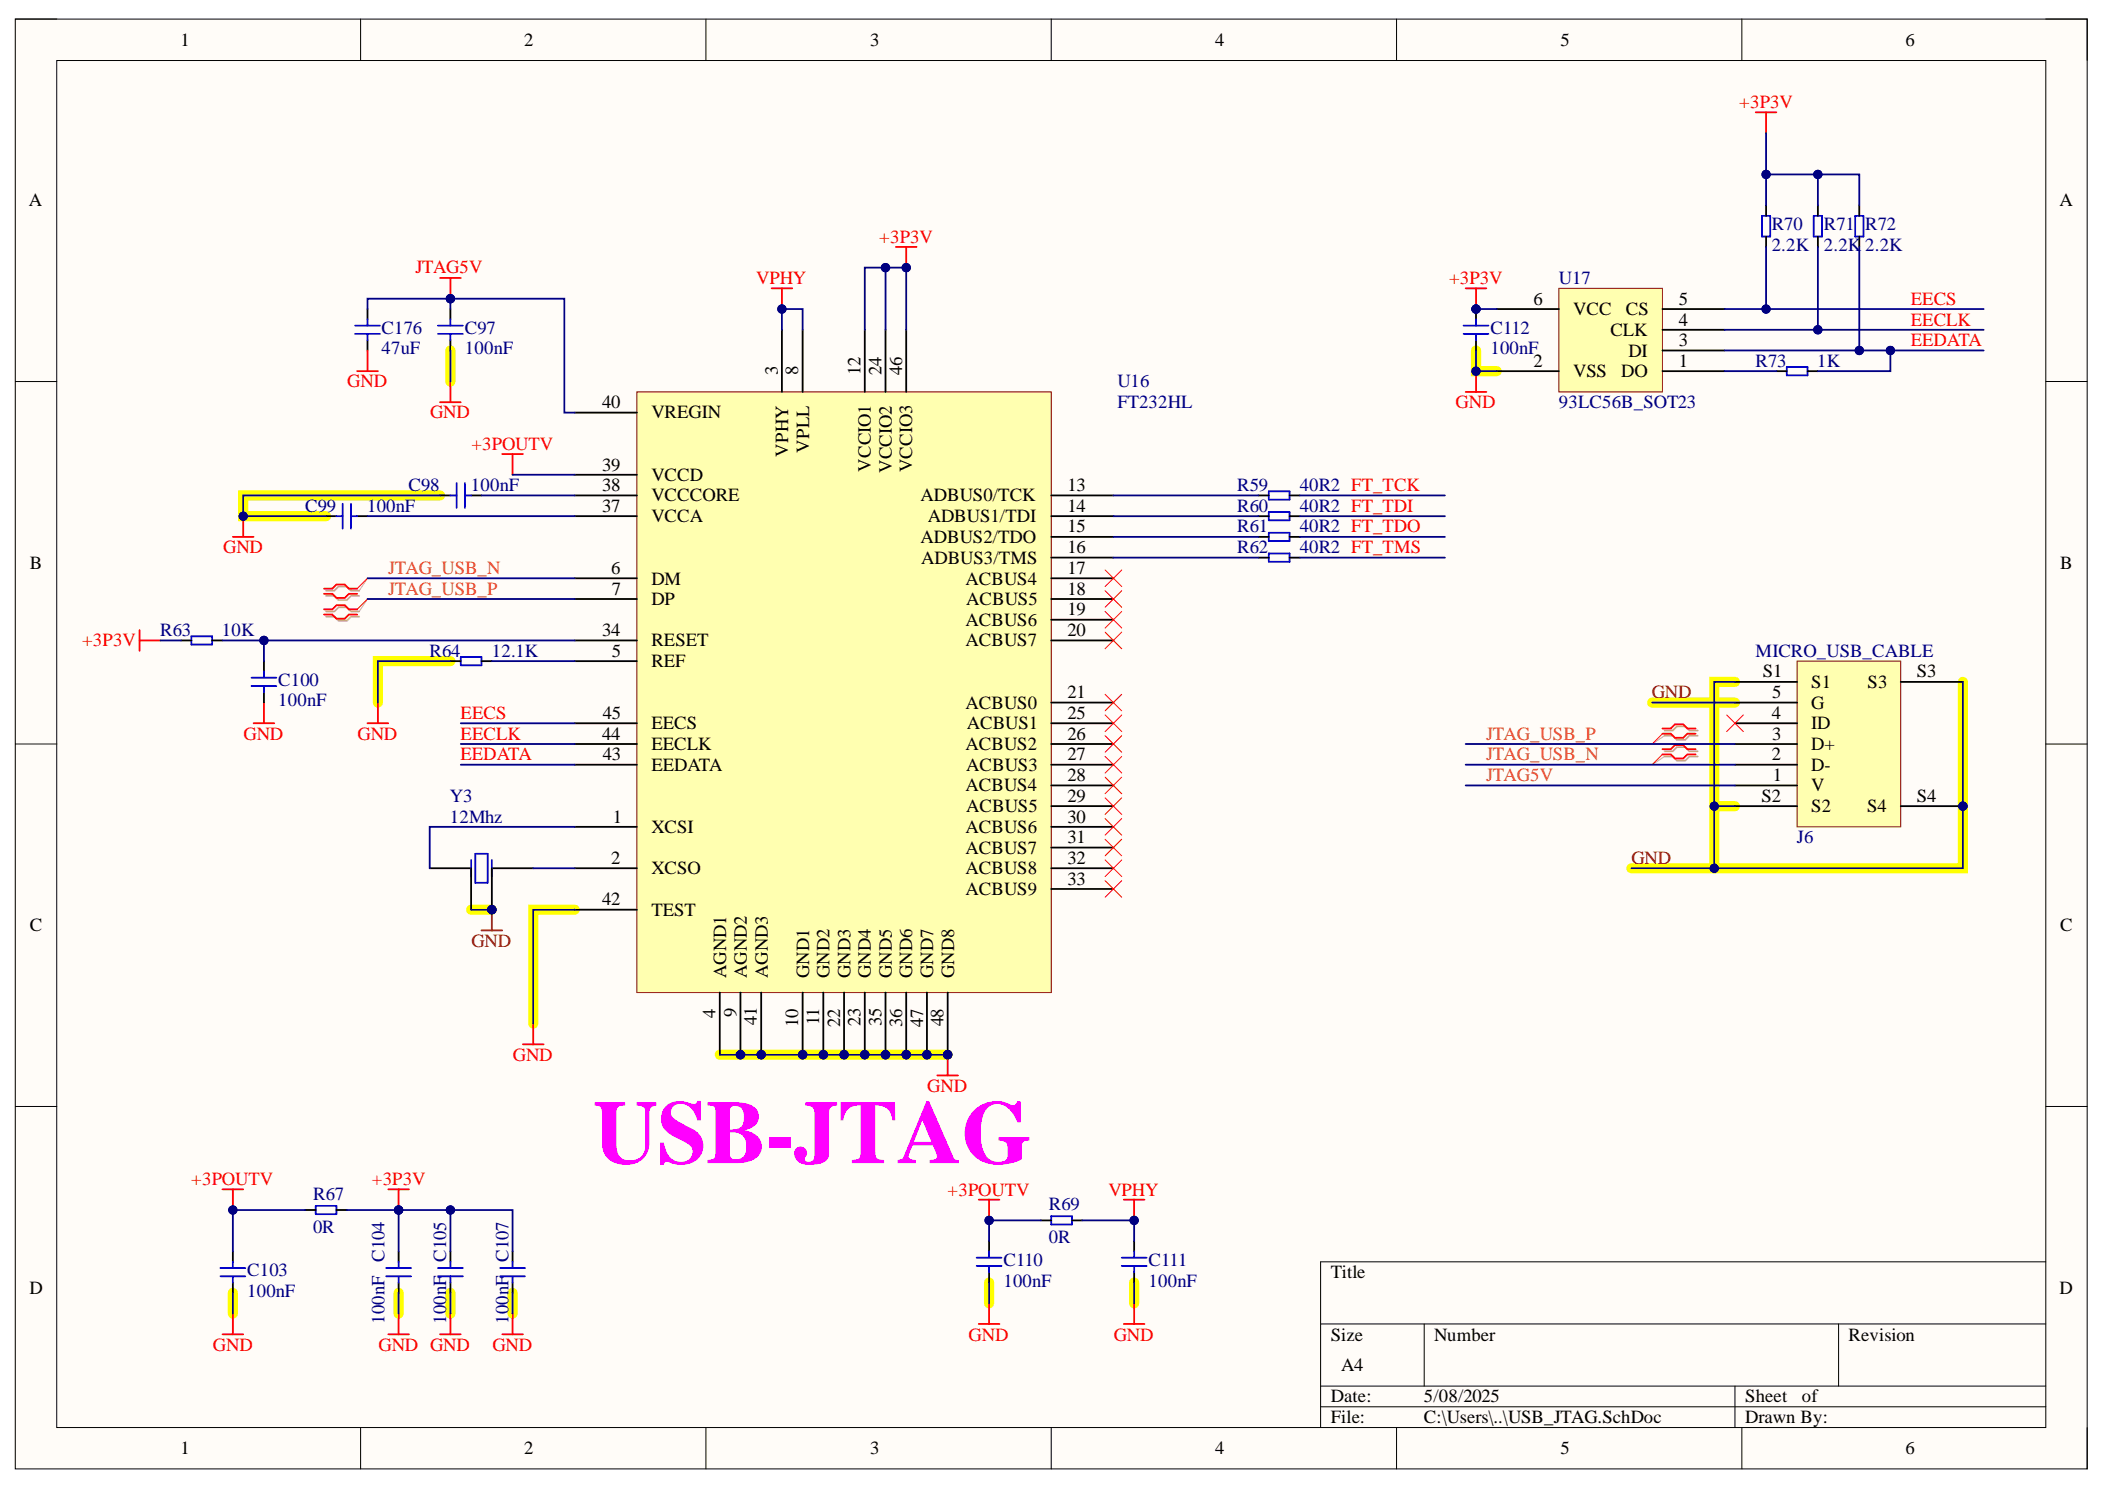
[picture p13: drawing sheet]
<svg xmlns="http://www.w3.org/2000/svg" width="297mm" height="210mm" viewBox="0 0 297 210" stroke-linecap="round" stroke-linejoin="round" font-family="sans-serif">
<defs><g id="words">
<text font-size="12.7" fill="#f0f" x="83.7" y="164.1">USB-JTAG</text>
<g font-size="2.6">
<text x="25.5" y="6.4">1</text>
<text x="74" y="6.4">2</text>
<text x="122.8" y="6.4">3</text>
<text x="171.5" y="6.4">4</text>
<text x="220.2" y="6.4">5</text>
<text x="268.9" y="6.4">6</text>
<text x="4.1" y="29.1">A</text>
<text x="290.6" y="29.1">A</text>
<text x="216.4" y="43">6</text>
<text x="222" y="44.5">VCC</text>
<text x="227.2" y="47.4">CLK</text>
<text x="229.4" y="44.5">CS</text>
<text x="236.9" y="43">5</text>
<text x="236.9" y="45.9">4</text>
<text x="109.8" y="52.9" transform="rotate(-90 109.8 52.9)">3</text>
<text x="112.6" y="52.9" transform="rotate(-90 112.6 52.9)">8</text>
<text x="121.4" y="52.9" transform="rotate(-90 121.4 52.9)">12</text>
<text x="124.4" y="52.9" transform="rotate(-90 124.4 52.9)">24</text>
<text x="127.3" y="52.9" transform="rotate(-90 127.3 52.9)">46</text>
<text x="216.4" y="51.8">2</text>
<text x="222" y="53.2">VSS</text>
<text x="228.8" y="53.2">DO</text>
<text x="229.8" y="50.3">DI</text>
<text x="236.9" y="48.8">3</text>
<text x="236.9" y="51.8">1</text>
<text x="85" y="57.6">40</text>
<text x="91.9" y="59">VREGIN</text>
<text x="111.2" y="64.4" transform="rotate(-90 111.2 64.4)">VPHY</text>
<text x="114.2" y="63.9" transform="rotate(-90 114.2 63.9)">VPLL</text>
<text x="85" y="66.4">39</text>
<text x="85" y="69.3">38</text>
<text x="91.9" y="67.8">VCCD</text>
<text x="91.9" y="70.7">VCCCORE</text>
<text x="122.9" y="66.6" transform="rotate(-90 122.9 66.6)">VCCIO1</text>
<text x="125.8" y="66.7" transform="rotate(-90 125.8 66.7)">VCCIO2</text>
<text x="128.7" y="66.6" transform="rotate(-90 128.7 66.6)">VCCIO3</text>
<text x="129.9" y="70.7">ADBUS0/TCK</text>
<text x="150.6" y="69.3">13</text>
<text x="85" y="72.2">37</text>
<text x="91.9" y="73.7">VCCA</text>
<text x="129.9" y="76.6">ADBUS2/TDO</text>
<text x="130.9" y="73.7">ADBUS1/TDI</text>
<text x="150.6" y="75.1">15</text>
<text x="150.6" y="72.2">14</text>
<text x="4.2" y="80.3">B</text>
<text x="86.2" y="80.9">6</text>
<text x="86.3" y="83.9">7</text>
<text x="91.9" y="82.5">DM</text>
<text x="130" y="79.5">ADBUS3/TMS</text>
<text x="136.3" y="82.5">ACBUS4</text>
<text x="150.6" y="80.9">17</text>
<text x="150.6" y="83.9">18</text>
<text x="150.6" y="78.1">16</text>
<text x="290.7" y="80.3">B</text>
<text x="85" y="89.7">34</text>
<text x="91.9" y="85.3">DP</text>
<text x="136.3" y="88.3">ACBUS6</text>
<text x="136.3" y="85.3">ACBUS5</text>
<text x="150.6" y="86.8">19</text>
<text x="150.6" y="89.7">20</text>
<text x="86.3" y="92.7">5</text>
<text x="91.9" y="91.2">RESET</text>
<text x="91.9" y="94.1">REF</text>
<text x="136.3" y="91.2">ACBUS7</text>
<text x="248.7" y="95.6">S1</text>
<text x="270.5" y="95.6">S3</text>
<text x="85.1" y="101.4">45</text>
<text x="136.3" y="100">ACBUS0</text>
<text x="150.6" y="101.4">25</text>
<text x="150.6" y="98.5">21</text>
<text x="250" y="101.4">4</text>
<text x="250.1" y="98.5">5</text>
<text x="255.6" y="97">S1</text>
<text x="255.6" y="100">G</text>
<text x="263.5" y="97">S3</text>
<text x="85" y="104.4">44</text>
<text x="85.1" y="107.2">43</text>
<text x="91.9" y="102.8">EECS</text>
<text x="91.9" y="105.8">EECLK</text>
<text x="136.3" y="105.8">ACBUS2</text>
<text x="136.4" y="102.8">ACBUS1</text>
<text x="150.6" y="104.4">26</text>
<text x="150.6" y="107.2">27</text>
<text x="250" y="107.2">2</text>
<text x="250.1" y="104.4">3</text>
<text x="255.6" y="105.8">D+</text>
<text x="255.6" y="102.8">ID</text>
<text x="91.9" y="108.8">EEDATA</text>
<text x="136.3" y="111.6">ACBUS4</text>
<text x="136.3" y="108.8">ACBUS3</text>
<text x="150.6" y="110.2">28</text>
<text x="150.6" y="113.1">29</text>
<text x="248.6" y="113.1">S2</text>
<text x="250.2" y="110.2">1</text>
<text x="255.6" y="111.6">V</text>
<text x="255.6" y="108.8">D-</text>
<text x="270.5" y="113.1">S4</text>
<text x="86.5" y="116">1</text>
<text x="91.9" y="117.5">XCSI</text>
<text x="136.3" y="117.5">ACBUS6</text>
<text x="136.3" y="114.6">ACBUS5</text>
<text x="150.6" y="116">30</text>
<text x="150.6" y="118.9">31</text>
<text x="255.6" y="114.6">S2</text>
<text x="263.5" y="114.6">S4</text>
<text x="86.2" y="121.9">2</text>
<text x="91.9" y="123.3">XCSO</text>
<text x="136.3" y="120.4">ACBUS7</text>
<text x="136.3" y="123.3">ACBUS8</text>
<text x="150.6" y="121.9">32</text>
<text x="150.6" y="124.8">33</text>
<text x="4.2" y="131.3">C</text>
<text x="85" y="127.7">42</text>
<text x="91.9" y="129.1">TEST</text>
<text x="136.3" y="126.3">ACBUS9</text>
<text x="290.7" y="131.3">C</text>
<text x="102.5" y="137.9" transform="rotate(-90 102.5 137.9)">AGND1</text>
<text x="105.4" y="137.9" transform="rotate(-90 105.4 137.9)">AGND2</text>
<text x="108.3" y="137.9" transform="rotate(-90 108.3 137.9)">AGND3</text>
<text x="114.2" y="137.9" transform="rotate(-90 114.2 137.9)">GND1</text>
<text x="117" y="137.9" transform="rotate(-90 117 137.9)">GND2</text>
<text x="120" y="137.9" transform="rotate(-90 120 137.9)">GND3</text>
<text x="122.9" y="137.9" transform="rotate(-90 122.9 137.9)">GND4</text>
<text x="125.8" y="137.9" transform="rotate(-90 125.8 137.9)">GND5</text>
<text x="128.7" y="137.9" transform="rotate(-90 128.7 137.9)">GND6</text>
<text x="131.7" y="137.9" transform="rotate(-90 131.7 137.9)">GND7</text>
<text x="134.7" y="137.9" transform="rotate(-90 134.7 137.9)">GND8</text>
<text x="101" y="143.6" transform="rotate(-90 101 143.6)">4</text>
<text x="103.9" y="143.5" transform="rotate(-90 103.9 143.5)">9</text>
<text x="106.8" y="144.6" transform="rotate(-90 106.8 144.6)">41</text>
<text x="112.6" y="144.9" transform="rotate(-90 112.6 144.9)">10</text>
<text x="115.6" y="144.6" transform="rotate(-90 115.6 144.6)">11</text>
<text x="118.6" y="144.9" transform="rotate(-90 118.6 144.9)">22</text>
<text x="121.4" y="144.8" transform="rotate(-90 121.4 144.8)">23</text>
<text x="124.4" y="144.8" transform="rotate(-90 124.4 144.8)">35</text>
<text x="127.3" y="144.9" transform="rotate(-90 127.3 144.9)">36</text>
<text x="130.3" y="144.9" transform="rotate(-90 130.3 144.9)">47</text>
<text x="133.1" y="144.8" transform="rotate(-90 133.1 144.8)">48</text>
<text x="4.1" y="182.5">D</text>
<text x="187.8" y="180.3">Title</text>
<text x="290.6" y="182.5">D</text>
<text x="187.8" y="189.1">Size</text>
<text x="202.4" y="189.1">Number</text>
<text x="260.8" y="189.1">Revision</text>
<text x="187.8" y="197.8">Date:</text>
<text x="189.2" y="193.4">A4</text>
<text x="200.9" y="197.8">5/08/2025</text>
<text x="246.3" y="197.8">Sheet</text>
<text x="254.3" y="197.8">of</text>
<text x="187.8" y="200.8">File:</text>
<text x="200.9" y="200.8">C:\Users\..\USB_JTAG.SchDoc</text>
<text x="246.3" y="200.8">Drawn By:</text>
<text x="25.5" y="205.1">1</text>
<text x="74" y="205.1">2</text>
<text x="122.8" y="205.1">3</text>
<text x="171.5" y="205.1">4</text>
<text x="220.2" y="205.1">5</text>
<text x="268.9" y="205.1">6</text>
</g>
<g font-size="2.6" fill="#f00">
<text x="245.4" y="15.2">+3P3V</text>
<text x="124.1" y="34.2">+3P3V</text>
<text x="58.7" y="38.6">JTAG5V</text>
<text x="106.7" y="40.1">VPHY</text>
<text x="204.5" y="40.1">+3P3V</text>
<text x="269.6" y="45.9">EECLK</text>
<text x="269.6" y="43">EECS</text>
<text x="269.6" y="48.8">EEDATA</text>
<text x="49" y="54.6">GND</text>
<text x="60.7" y="59">GND</text>
<text x="205.4" y="57.6">GND</text>
<text x="66.5" y="63.4">+3POUTV</text>
<text x="31.5" y="78.1">GND</text>
<text x="11.6" y="91.2">+3P3V</text>
<text x="65" y="101.4">EECS</text>
<text x="34.4" y="104.4">GND</text>
<text x="50.4" y="104.4">GND</text>
<text x="65" y="107.2">EEDATA</text>
<text x="65" y="104.4">EECLK</text>
<text x="72.4" y="149.6">GND</text>
<text x="130.8" y="154">GND</text>
<text x="27" y="167.1">+3POUTV</text>
<text x="52.5" y="167.1">+3P3V</text>
<text x="133.7" y="168.6">+3POUTV</text>
<text x="156.4" y="168.6">VPHY</text>
<text x="30" y="190.5">GND</text>
<text x="53.4" y="190.5">GND GND</text>
<text x="69.5" y="190.5">GND</text>
<text x="136.7" y="189.1">GND</text>
<text x="157.2" y="189.1">GND</text>
</g>
<g font-size="2.6" fill="#000080">
<text x="250" y="32.5">R70</text>
<text x="250" y="35.3">2.2K</text>
<text x="257.4" y="32.5">R71</text>
<text x="257.4" y="35.3">2.2K</text>
<text x="263.2" y="32.5">R72</text>
<text x="263.2" y="35.3">2.2K</text>
<text x="220" y="40.1">U17</text>
<text x="53.8" y="47.1">C176</text>
<text x="65.6" y="47.1">C97</text>
<text x="210.3" y="47.1">C112</text>
<text x="53.8" y="50">47uF</text>
<text x="65.6" y="50">100nF</text>
<text x="210.3" y="50">100nF</text>
<text x="247.7" y="51.8">R73</text>
<text x="256.4" y="51.8">1K</text>
<text x="157.7" y="54.6">U16</text>
<text x="157.7" y="57.6">FT232HL</text>
<text x="220" y="57.6">93LC56B_SOT23</text>
<text x="57.6" y="69.3">C98</text>
<text x="66.4" y="69.3">100nF</text>
<text x="174.6" y="69.3">R59</text>
<text x="183.4" y="69.3">40R2 FT_TCK</text>
<text x="43.1" y="72.2">C99</text>
<text x="51.8" y="72.2">100nF</text>
<text x="174.6" y="72.2">R60</text>
<text x="174.6" y="75.1">R61</text>
<text x="183.4" y="72.2">40R2 FT_TDI</text>
<text x="183.4" y="75.1">40R2 FT_TDO</text>
<text x="174.6" y="78.1">R62</text>
<text x="183.4" y="78.1">40R2 FT_TMS</text>
<text x="22.6" y="89.7">R63</text>
<text x="31.3" y="89.7">10K</text>
<text x="60.6" y="92.7">R64</text>
<text x="69.4" y="92.7">12.1K</text>
<text x="247.7" y="92.7">MICRO_USB_CABLE</text>
<text x="39.3" y="96.8">C100</text>
<text x="39.3" y="99.6">100nF</text>
<text x="63.5" y="113.1">Y3</text>
<text x="63.5" y="116">12Mhz</text>
<text x="253.6" y="118.9">J6</text>
<text x="44.2" y="169.2">R67</text>
<text x="44.2" y="173.9">0R</text>
<text x="148" y="170.7">R69</text>
<text x="34.9" y="180">C103</text>
<text x="54.3" y="178" transform="rotate(-90 54.3 178)">C104</text>
<text x="63" y="178" transform="rotate(-90 63 178)">C105</text>
<text x="71.8" y="178" transform="rotate(-90 71.8 178)">C107</text>
<text x="141.6" y="178.5">C110</text>
<text x="148" y="175.3">0R</text>
<text x="162.1" y="178.5">C111</text>
<text x="34.9" y="182.9">100nF</text>
<text x="141.6" y="181.5">100nF</text>
<text x="162.1" y="181.5">100nF</text>
<text x="54.3" y="186.7" transform="rotate(-90 54.3 186.7)">100nF</text>
<text x="63" y="186.7" transform="rotate(-90 63 186.7)">100nF</text>
<text x="71.8" y="186.7" transform="rotate(-90 71.8 186.7)">100nF</text>
</g>
<g font-size="2.6" fill="#de4f16">
<text x="54.8" y="83.9">JTAG_USB_P</text>
<text x="54.8" y="80.9">JTAG_USB_N</text>
<text x="209.7" y="104.4">JTAG_USB_P</text>
<text x="209.7" y="107.2">JTAG_USB_N</text>
<text x="209.7" y="110.2">JTAG5V</text>
</g>
<g font-size="2.6" fill="#800000">
<text x="233.1" y="98.5">GND</text>
<text x="230.2" y="121.9">GND</text>
<text x="66.5" y="133.5">GND</text>
</g>
</g></defs>
<path d="M2.2 2.7h292.3v204.5h-292.3z" fill-rule="evenodd" fill="#fffcf8"/>
<path d="M2.2 2.7h292.3v204.5h-292.3z" fill="none" stroke="#000" stroke-width=".14"/>
<path d="M8 8.5h280.7v192.9h-280.7z" fill-rule="evenodd" fill="#fffcf8"/>
<g fill="none" stroke="#000" stroke-width=".14">
<path d="M2.2 2.7h5.8M8 8.5h280.7v192.9h-280.7zM50.9 2.7v5.8M99.6 2.7v5.8M148.3 2.7v5.8M197.1 2.7v5.8M245.8 2.7v5.8M288.7 2.7h5.8v5.8M2.2 53.8h5.8M288.7 53.8h5.8M2.2 105h5.8M288.7 105h5.8"/>
<path d="M2.2 156.1h5.8M288.7 156.1h5.8M288.7 178h-102.3v23.4M186.4 186.8h102.3M186.4 195.5h102.3M186.4 198.4h102.3M201 186.8v8.7M244.8 195.5v5.9M259.4 186.8v8.7M50.9 201.4v5.8M99.6 201.4v5.8M148.3 201.4v5.8"/>
<path d="M197.1 201.4v5.8M245.8 201.4v5.8M294.5 201.4v5.8"/>
</g>
<g fill="none" stroke="#ff0" stroke-width="1.4">
<path d="M63.6 49.4v4.4M208.3 49.4v3h2.9M62.1 69.9h-27.8v2.9h11.7M63.6 93.3h-10.3v5.8M233.1 99.1h11.7M244.8 96.2h-2.9v26.3M277 96.2v26.3h-46.8M241.9 113.7h2.9M66.5 128.3h2.9M81.1 128.3h-5.9v16.1M101.6 148.8h32.1M32.9 182.4v2.9"/>
<path d="M56.2 182.4v2.9M63.6 182.4v2.9M72.3 182.4v2.9M139.6 180.9v2.9M160 180.9v2.9"/>
</g>
<circle cx="104.5" cy="148.8" r=".58" fill="#000080"/>
<circle cx="104.5" cy="148.8" r=".58" fill="none" stroke="#000080" stroke-width=".14"/>
<circle cx="107.4" cy="148.8" r=".58" fill="#000080"/>
<circle cx="107.4" cy="148.8" r=".58" fill="none" stroke="#000080" stroke-width=".14"/>
<circle cx="113.3" cy="148.8" r=".59" fill="#000080"/>
<circle cx="113.3" cy="148.8" r=".59" fill="none" stroke="#000080" stroke-width=".14"/>
<circle cx="116.2" cy="148.8" r=".58" fill="#000080"/>
<circle cx="116.2" cy="148.8" r=".58" fill="none" stroke="#000080" stroke-width=".14"/>
<circle cx="119.1" cy="148.8" r=".58" fill="#000080"/>
<circle cx="119.1" cy="148.8" r=".58" fill="none" stroke="#000080" stroke-width=".14"/>
<circle cx="122" cy="148.8" r=".59" fill="#000080"/>
<circle cx="122" cy="148.8" r=".59" fill="none" stroke="#000080" stroke-width=".14"/>
<circle cx="125" cy="148.8" r=".59" fill="#000080"/>
<circle cx="125" cy="148.8" r=".59" fill="none" stroke="#000080" stroke-width=".14"/>
<circle cx="127.9" cy="148.8" r=".58" fill="#000080"/>
<circle cx="127.9" cy="148.8" r=".58" fill="none" stroke="#000080" stroke-width=".14"/>
<circle cx="130.8" cy="148.8" r=".59" fill="#000080"/>
<circle cx="130.8" cy="148.8" r=".59" fill="none" stroke="#000080" stroke-width=".14"/>
<circle cx="133.7" cy="148.8" r=".59" fill="#000080"/>
<circle cx="133.7" cy="148.8" r=".59" fill="none" stroke="#000080" stroke-width=".14"/>
<path d="M89.9 55.3h58.4v84.7h-58.4z" fill-rule="evenodd" fill="#ffffb0"/>
<path d="M89.9 55.3h58.4v84.7h-58.4z" fill="none" stroke="#800000" stroke-width=".14"/>
<g fill="none" stroke="#000" stroke-width=".25">
<path d="M81.1 58.2h8.8M81.1 67h8.8M81.1 69.9h8.8M81.1 72.8h8.8M81.1 81.6h8.8M81.1 84.5h8.8M81.1 90.3h8.8M81.1 93.3h8.8M81.1 102h8.8M81.1 105h8.8M81.1 107.9h8.8M81.1 116.6h8.8"/>
<path d="M81.1 122.5h8.8M81.1 128.3h8.8M101.6 140v8.8M104.5 140v8.8"/>
</g>
<circle cx="104.5" cy="148.8" r=".58" fill="#000080"/>
<circle cx="104.5" cy="148.8" r=".58" fill="none" stroke="#000080" stroke-width=".14"/>
<path d="M107.4 140v8.8" fill="none" stroke="#000" stroke-width=".25"/>
<circle cx="107.4" cy="148.8" r=".58" fill="#000080"/>
<circle cx="107.4" cy="148.8" r=".58" fill="none" stroke="#000080" stroke-width=".14"/>
<path d="M113.3 140v8.8" fill="none" stroke="#000" stroke-width=".25"/>
<circle cx="113.3" cy="148.8" r=".59" fill="#000080"/>
<circle cx="113.3" cy="148.8" r=".59" fill="none" stroke="#000080" stroke-width=".14"/>
<path d="M116.2 140v8.8" fill="none" stroke="#000" stroke-width=".25"/>
<circle cx="116.2" cy="148.8" r=".58" fill="#000080"/>
<circle cx="116.2" cy="148.8" r=".58" fill="none" stroke="#000080" stroke-width=".14"/>
<path d="M119.1 140v8.8" fill="none" stroke="#000" stroke-width=".25"/>
<circle cx="119.1" cy="148.8" r=".58" fill="#000080"/>
<circle cx="119.1" cy="148.8" r=".58" fill="none" stroke="#000080" stroke-width=".14"/>
<path d="M122 140v8.8" fill="none" stroke="#000" stroke-width=".25"/>
<circle cx="122" cy="148.8" r=".59" fill="#000080"/>
<circle cx="122" cy="148.8" r=".59" fill="none" stroke="#000080" stroke-width=".14"/>
<path d="M125 140v8.8" fill="none" stroke="#000" stroke-width=".25"/>
<circle cx="125" cy="148.8" r=".59" fill="#000080"/>
<circle cx="125" cy="148.8" r=".59" fill="none" stroke="#000080" stroke-width=".14"/>
<path d="M127.9 140v8.8" fill="none" stroke="#000" stroke-width=".25"/>
<circle cx="127.9" cy="148.8" r=".58" fill="#000080"/>
<circle cx="127.9" cy="148.8" r=".58" fill="none" stroke="#000080" stroke-width=".14"/>
<path d="M130.8 140v8.8" fill="none" stroke="#000" stroke-width=".25"/>
<circle cx="130.8" cy="148.8" r=".59" fill="#000080"/>
<circle cx="130.8" cy="148.8" r=".59" fill="none" stroke="#000080" stroke-width=".14"/>
<path d="M133.7 140v8.8" fill="none" stroke="#000" stroke-width=".25"/>
<circle cx="133.7" cy="148.8" r=".59" fill="#000080"/>
<circle cx="133.7" cy="148.8" r=".59" fill="none" stroke="#000080" stroke-width=".14"/>
<g fill="none" stroke="#000" stroke-width=".25">
<path d="M110.3 46.5v8.8M113.3 46.5v8.8M122 46.5v8.8M125 46.5v8.8M127.9 46.5v8.8M148.3 78.7h8.8M148.3 75.7h8.8M148.3 72.8h8.8M148.3 69.9h8.8M148.3 99.1h8.8M148.3 81.6h8.8M148.3 84.5h8.8"/>
<path d="M148.3 87.4h8.8M148.3 90.3h8.8M148.3 102h8.8M148.3 105h8.8M148.3 107.9h8.8M148.3 110.8h8.8M148.3 113.7h8.8M148.3 116.6h8.8M148.3 119.6h8.8M148.3 122.5h8.8M148.3 125.4h8.8"/>
</g>
<g fill="none" stroke="#f00" stroke-width=".14">
<path d="M155.9 80.4l2.4 2.3M155.9 83.3l2.4 2.4M155.9 86.3l2.4 2.3M155.9 89.2l2.4 2.3M155.9 97.9l2.4 2.4M158.3 80.4l-2.4 2.3M158.3 83.3l-2.4 2.4M158.3 86.3l-2.4 2.3M158.3 89.2l-2.4 2.3M158.3 97.9l-2.4 2.4M155.9 100.9l2.4 2.3M155.9 103.8l2.4 2.3"/>
<path d="M155.9 106.7l2.4 2.3M155.9 109.6l2.4 2.4M155.9 112.5l2.4 2.4M155.9 115.5l2.4 2.3M155.9 118.4l2.4 2.3M158.3 100.9l-2.4 2.3M158.3 103.8l-2.4 2.3M158.3 106.7l-2.4 2.3M158.3 109.6l-2.4 2.4M158.3 112.5l-2.4 2.4M158.3 115.5l-2.4 2.3M158.3 118.4l-2.4 2.3"/>
<path d="M155.9 121.3l2.4 2.4M155.9 124.2l2.4 2.4M158.3 121.3l-2.4 2.4M158.3 124.2l-2.4 2.4"/>
</g>
<path d="M132.3 151.7h2.9M133.7 148.8v2.9" fill="none" stroke="#f00" stroke-width=".25"/>
<circle cx="133.7" cy="148.8" r=".59" fill="#000080"/>
<circle cx="133.7" cy="148.8" r=".59" fill="none" stroke="#000080" stroke-width=".14"/>
<path d="M32.9 75.7h2.9M34.3 72.8v2.9M19.7 88.9v2.9M19.7 90.3h2.9M37.2 99.1v2.9M53.3 99.1v2.9M35.8 102h2.9M51.9 102h2.9M73.8 147.3h2.9M75.2 144.4v2.9" fill="none" stroke="#f00" stroke-width=".25"/>
<circle cx="34.3" cy="72.8" r=".58" fill="#000080"/>
<circle cx="34.3" cy="72.8" r=".58" fill="none" stroke="#000080" stroke-width=".14"/>
<path d="M62.1 39.2h2.9M63.6 39.2v2.9M62.1 56.7h2.9M63.6 53.8v2.9M70.9 64h2.9M72.3 64v3" fill="none" stroke="#f00" stroke-width=".25"/>
<circle cx="63.6" cy="42.1" r=".58" fill="#000080"/>
<circle cx="63.6" cy="42.1" r=".58" fill="none" stroke="#000080" stroke-width=".14"/>
<path d="M108.9 40.7h2.9M110.3 40.7v2.9" fill="none" stroke="#f00" stroke-width=".25"/>
<circle cx="110.3" cy="43.6" r=".59" fill="#000080"/>
<circle cx="110.3" cy="43.6" r=".59" fill="none" stroke="#000080" stroke-width=".14"/>
<path d="M126.4 34.8h2.9M127.9 34.8v3" fill="none" stroke="#f00" stroke-width=".25"/>
<circle cx="127.9" cy="37.8" r=".58" fill="#000080"/>
<circle cx="127.9" cy="37.8" r=".58" fill="none" stroke="#000080" stroke-width=".14"/>
<path d="M206.8 55.3h2.9M208.3 52.4v2.9" fill="none" stroke="#f00" stroke-width=".25"/>
<circle cx="208.3" cy="52.4" r=".58" fill="#000080"/>
<circle cx="208.3" cy="52.4" r=".58" fill="none" stroke="#000080" stroke-width=".14"/>
<path d="M206.8 40.7h2.9M208.3 40.7v2.9" fill="none" stroke="#f00" stroke-width=".25"/>
<circle cx="208.3" cy="43.6" r=".58" fill="#000080"/>
<circle cx="208.3" cy="43.6" r=".58" fill="none" stroke="#000080" stroke-width=".14"/>
<path d="M247.8 15.8h2.9M249.2 15.8v3M31.4 167.8h2.9M32.9 167.8v2.9" fill="none" stroke="#f00" stroke-width=".25"/>
<circle cx="32.9" cy="170.7" r=".58" fill="#000080"/>
<circle cx="32.9" cy="170.7" r=".58" fill="none" stroke="#000080" stroke-width=".14"/>
<path d="M54.8 167.8h2.9M56.2 167.8v2.9M31.4 188.2h2.9M32.9 185.3v2.9M54.8 188.2h2.9M56.2 185.3v2.9M62.1 188.2h2.9M63.6 185.3v2.9M70.9 188.2h2.9M72.3 185.3v2.9" fill="none" stroke="#f00" stroke-width=".25"/>
<circle cx="56.2" cy="170.7" r=".58" fill="#000080"/>
<circle cx="56.2" cy="170.7" r=".58" fill="none" stroke="#000080" stroke-width=".14"/>
<path d="M138.1 169.2h2.9M139.6 169.2v3" fill="none" stroke="#f00" stroke-width=".25"/>
<circle cx="139.6" cy="172.2" r=".58" fill="#000080"/>
<circle cx="139.6" cy="172.2" r=".58" fill="none" stroke="#000080" stroke-width=".14"/>
<path d="M158.6 169.2h2.9M160 169.2v3M138.1 186.8h2.9M139.6 183.8v3M158.6 186.8h2.9M160 183.8v3" fill="none" stroke="#f00" stroke-width=".25"/>
<circle cx="160" cy="172.2" r=".58" fill="#000080"/>
<circle cx="160" cy="172.2" r=".58" fill="none" stroke="#000080" stroke-width=".14"/>
<path d="M220 40.7h14.6v14.6h-14.6z" fill-rule="evenodd" fill="#ffffb0"/>
<path d="M220 40.7h14.6v14.6h-14.6z" fill="none" stroke="#800000" stroke-width=".14"/>
<path d="M211.2 43.6h8.8M211.2 52.4h8.8M234.6 43.6h8.8M234.6 46.5h8.8M234.6 49.4h8.8M234.6 52.4h8.8" fill="none" stroke="#000" stroke-width=".25"/>
<circle cx="277" cy="113.7" r=".58" fill="#000080"/>
<circle cx="277" cy="113.7" r=".58" fill="none" stroke="#000080" stroke-width=".14"/>
<path d="M253.6 93.3h14.6v23.3h-14.6z" fill-rule="evenodd" fill="#ffffb0"/>
<path d="M253.6 93.3h14.6v23.3h-14.6z" fill="none" stroke="#800000" stroke-width=".14"/>
<path d="M244.8 96.2h8.8M268.2 96.2h8.8M244.8 113.7h8.8M268.2 113.7h8.8" fill="none" stroke="#000" stroke-width=".25"/>
<circle cx="277" cy="113.7" r=".58" fill="#000080"/>
<circle cx="277" cy="113.7" r=".58" fill="none" stroke="#000080" stroke-width=".14"/>
<g fill="none" stroke="#000" stroke-width=".25">
<path d="M249.2 29v1.5M249.2 33.4v1.4M256.5 29v1.5M256.5 33.4v1.4M262.4 29v1.5M262.4 33.4v1.4M63.6 43.6v1.5M63.6 48v1.4M250.7 52.4h1.4M255.1 52.4h1.4M46 72.8h1.5M50.4 72.8h1.5"/>
<path d="M62.1 69.9h1.5M66.5 69.9h1.4M177.6 69.9h1.4M177.6 72.8h1.4M177.6 75.7h1.4M177.6 78.7h1.4M182 69.9h1.4M182 72.8h1.4M182 75.7h1.4M182 78.7h1.4M25.5 90.3h1.5M29.9 90.3h1.5"/>
<path d="M37.2 93.3v1.4M37.2 97.6v1.5M63.6 93.3h1.4M67.9 93.3h1.5M244.8 99.1h8.8M244.8 110.8h8.8M244.8 107.9h8.8M244.8 105h8.8M244.8 102h8.8M32.9 176.5v1.5M43.1 170.7h1.5M47.5 170.7h1.4"/>
<path d="M56.2 176.5v1.5M63.6 176.5v1.5M72.3 176.5v1.5M139.6 175.1v1.4M139.6 179.5v1.4M146.9 172.2h1.4M151.3 172.2h1.4M160 175.1v1.4M160 179.5v1.4M32.9 180.9v1.5M56.2 180.9v1.5M63.6 180.9v1.5"/>
<path d="M72.3 180.9v1.5"/>
</g>
<path d="M234.6 103.5l-1.5 1.5M234.6 106.4l-1.5 1.5M243.7 100.9l2.3 2.3M246 100.9l-2.3 2.3" fill="none" stroke="#f00" stroke-width=".14"/>
<path d="M234.9 103.1h1.2l.5-.6h1.2l.6 .6h1.2M234.9 103.8h1.2l.5 .6h1.2l.6-.6h1.2M234.9 106h1.2l.5-.6h1.2l.6 .6h1.2M234.9 106.7h1.2l.5 .6h1.2l.6-.6h1.2" fill="none" stroke="#d0a19e" stroke-width=".25"/>
<path d="M234.9 103.8l-1.8 1.2M234.9 106.7l-1.8 1.2" fill="none" stroke="#d0a19e" stroke-width=".14"/>
<path d="M234.6 102.8h1.2l.5-.6h1.2l.6 .6h1.2M234.6 103.5h1.2l.5 .6h1.2l.6-.6h1.2M234.6 105.7h1.2l.5-.6h1.2l.6 .6h1.2M234.6 106.4h1.2l.5 .6h1.2l.6-.6h1.2" fill="none" stroke="#f00" stroke-width=".25"/>
<g fill="none" stroke="#00f" stroke-width=".25">
<path d="M248.6 30.5h1.2v2.9h-1.2zM255.9 30.5h1.2v2.9h-1.2zM261.8 30.5h1.2v2.9h-1.2zM61.8 45.9h3.5M61.8 47.1h3.5M63.6 45.1v.8M63.6 47.1v.9M252.1 51.8h3v1.2h-3zM47.5 72.8h.9M48.4 71.1v3.5M49.5 72.8h.9M49.5 71.1v3.5"/>
<path d="M63.6 69.9h.8M64.4 68.1v3.5M65.6 69.9h.9M65.6 68.1v3.5M179 69.3h3v1.2h-3zM179 72.2h3v1.2h-3zM179 75.2h3v1.1h-3zM179 78.1h3v1.1h-3zM27 89.8h2.9v1.1h-2.9zM35.5 95.6h3.5M35.5 96.8h3.5M37.2 94.7v.9"/>
<path d="M37.2 96.8v.8M65 92.7h2.9v1.1h-2.9zM31.1 178.9h3.5M32.9 178v.9M44.6 170.1h2.9v1.2h-2.9zM54.5 178.9h3.5M56.2 178v.9M61.8 178.9h3.5M63.6 178v.9M70.6 178.9h3.5M72.3 178v.9M137.8 177.4h3.5"/>
<path d="M137.8 178.6h3.5M139.6 176.5v.9M139.6 178.6v.9M148.3 171.6h3v1.1h-3zM158.3 177.4h3.5M158.3 178.6h3.5M160 176.5v.9M160 178.6v.9M31.1 180h3.5M32.9 180v.9M54.5 180h3.5M56.2 180v.9"/>
<path d="M61.8 180h3.5M63.6 180v.9M70.6 180h3.5M72.3 180v.9"/>
</g>
<circle cx="208.3" cy="43.6" r=".58" fill="#000080"/>
<circle cx="208.3" cy="43.6" r=".58" fill="none" stroke="#000080" stroke-width=".14"/>
<path d="M208.3 43.6v1.5M208.3 48v1.4" fill="none" stroke="#000" stroke-width=".25"/>
<circle cx="208.3" cy="43.6" r=".58" fill="#000080"/>
<circle cx="208.3" cy="43.6" r=".58" fill="none" stroke="#000080" stroke-width=".14"/>
<path d="M50.1 45.9h3.5M50.1 47.1h3.5M51.9 45.1v.8M51.9 47.1v.9M206.5 45.9h3.5M206.5 47.1h3.5M208.3 45.1v.8M208.3 47.1v.9" fill="none" stroke="#00f" stroke-width=".25"/>
<path d="M51.9 43.6v1.5M51.9 48v1.4" fill="none" stroke="#000" stroke-width=".25"/>
<path d="M50.4 52.4h2.9M51.9 49.4v3" fill="none" stroke="#f00" stroke-width=".25"/>
<circle cx="69.4" cy="128.3" r=".59" fill="#000080"/>
<circle cx="69.4" cy="128.3" r=".59" fill="none" stroke="#000080" stroke-width=".14"/>
<path d="M60.6 122.5h5.9M75.2 122.5h-5.8v5.8" fill="none" stroke="#000" stroke-width=".25"/>
<path d="M66.5 121.3v2.4M67.1 120.4h1.7v4.1h-1.7zM69.4 121.3v2.4" fill="none" stroke="#00f" stroke-width=".25"/>
<circle cx="69.4" cy="128.3" r=".59" fill="#000080"/>
<circle cx="69.4" cy="128.3" r=".59" fill="none" stroke="#000080" stroke-width=".14"/>
<path d="M66.5 122.5v5.8" fill="none" stroke="#000" stroke-width=".25"/>
<path d="M67.9 131.2h3M69.4 128.3v2.9" fill="none" stroke="#800000" stroke-width=".25"/>
<circle cx="69.4" cy="128.3" r=".59" fill="#000080"/>
<circle cx="69.4" cy="128.3" r=".59" fill="none" stroke="#000080" stroke-width=".14"/>
<path d="M46 84.1h1.2l.6 .5h1.1l.6-.5h1.2M46 83.3h1.2l.6-.6h1.1l.6 .6h1.2M46 87h1.2l.6 .6h1.1l.6-.6h1.2M46 86.3h1.2l.6-.6h1.1l.6 .6h1.2" fill="none" stroke="#d0a19e" stroke-width=".25"/>
<path d="M51.9 81.6l-1.2 1.7M51.9 84.5l-1.2 1.8" fill="none" stroke="#d0a19e" stroke-width=".14"/>
<path d="M45.7 83.8h1.2l.6 .6h1.1l.6-.6h1.2M45.7 83h1.2l.6-.5h1.1l.6 .5h1.2M45.7 86.7h1.2l.6 .6h1.1l.6-.6h1.2M45.7 86h1.2l.6-.6h1.1l.6 .6h1.2" fill="none" stroke="#f00" stroke-width=".25"/>
<path d="M51.9 81.6l-1.5 1.4M51.9 84.5l-1.5 1.5" fill="none" stroke="#f00" stroke-width=".14"/>
<path d="M262.4 34.8v14.6" fill="none" stroke="#000080" stroke-width=".25"/>
<circle cx="262.4" cy="49.4" r=".58" fill="#000080"/>
<circle cx="262.4" cy="49.4" r=".58" fill="none" stroke="#000080" stroke-width=".14"/>
<path d="M22.6 90.3h2.9M31.4 90.3h49.7" fill="none" stroke="#000080" stroke-width=".25"/>
<circle cx="37.2" cy="90.3" r=".59" fill="#000080"/>
<circle cx="37.2" cy="90.3" r=".59" fill="none" stroke="#000080" stroke-width=".14"/>
<path d="M43.1 170.7h-10.2v5.8" fill="none" stroke="#000080" stroke-width=".25"/>
<circle cx="32.9" cy="170.7" r=".58" fill="#000080"/>
<circle cx="32.9" cy="170.7" r=".58" fill="none" stroke="#000080" stroke-width=".14"/>
<path d="M62.1 69.9h-27.8v2.9h11.7" fill="none" stroke="#000080" stroke-width=".25"/>
<circle cx="34.3" cy="72.8" r=".58" fill="#000080"/>
<circle cx="34.3" cy="72.8" r=".58" fill="none" stroke="#000080" stroke-width=".14"/>
<path d="M48.9 170.7h23.4v5.8" fill="none" stroke="#000080" stroke-width=".25"/>
<circle cx="63.6" cy="170.7" r=".58" fill="#000080"/>
<circle cx="63.6" cy="170.7" r=".58" fill="none" stroke="#000080" stroke-width=".14"/>
<circle cx="56.2" cy="170.7" r=".58" fill="#000080"/>
<circle cx="56.2" cy="170.7" r=".58" fill="none" stroke="#000080" stroke-width=".14"/>
<path d="M63.6 42.1h-11.7v1.5M51.9 72.8h29.2M51.9 84.5h29.2M51.9 81.6h29.2" fill="none" stroke="#000080" stroke-width=".25"/>
<circle cx="63.6" cy="42.1" r=".58" fill="#000080"/>
<circle cx="63.6" cy="42.1" r=".58" fill="none" stroke="#000080" stroke-width=".14"/>
<path d="M63.6 43.6v-1.5h16v16.1h1.5M63.6 93.3h-10.3v5.8M81.1 116.6h-20.5v5.9" fill="none" stroke="#000080" stroke-width=".25"/>
<circle cx="63.6" cy="42.1" r=".58" fill="#000080"/>
<circle cx="63.6" cy="42.1" r=".58" fill="none" stroke="#000080" stroke-width=".14"/>
<path d="M65 107.9h16.1M65 105h16.1M65 102h16.1M66.5 128.3h2.9" fill="none" stroke="#000080" stroke-width=".25"/>
<circle cx="69.4" cy="128.3" r=".59" fill="#000080"/>
<circle cx="69.4" cy="128.3" r=".59" fill="none" stroke="#000080" stroke-width=".14"/>
<path d="M67.9 69.9h13.2M72.3 67h8.8M69.4 93.3h11.7M75.2 122.5h5.9M81.1 128.3h-5.9v16.1M101.6 148.8h32.1" fill="none" stroke="#000080" stroke-width=".25"/>
<circle cx="133.7" cy="148.8" r=".59" fill="#000080"/>
<circle cx="133.7" cy="148.8" r=".59" fill="none" stroke="#000080" stroke-width=".14"/>
<circle cx="130.8" cy="148.8" r=".59" fill="#000080"/>
<circle cx="130.8" cy="148.8" r=".59" fill="none" stroke="#000080" stroke-width=".14"/>
<circle cx="127.9" cy="148.8" r=".58" fill="#000080"/>
<circle cx="127.9" cy="148.8" r=".58" fill="none" stroke="#000080" stroke-width=".14"/>
<circle cx="125" cy="148.8" r=".59" fill="#000080"/>
<circle cx="125" cy="148.8" r=".59" fill="none" stroke="#000080" stroke-width=".14"/>
<circle cx="122" cy="148.8" r=".59" fill="#000080"/>
<circle cx="122" cy="148.8" r=".59" fill="none" stroke="#000080" stroke-width=".14"/>
<circle cx="119.1" cy="148.8" r=".58" fill="#000080"/>
<circle cx="119.1" cy="148.8" r=".58" fill="none" stroke="#000080" stroke-width=".14"/>
<circle cx="116.2" cy="148.8" r=".58" fill="#000080"/>
<circle cx="116.2" cy="148.8" r=".58" fill="none" stroke="#000080" stroke-width=".14"/>
<circle cx="113.3" cy="148.8" r=".59" fill="#000080"/>
<circle cx="113.3" cy="148.8" r=".59" fill="none" stroke="#000080" stroke-width=".14"/>
<circle cx="107.4" cy="148.8" r=".58" fill="#000080"/>
<circle cx="107.4" cy="148.8" r=".58" fill="none" stroke="#000080" stroke-width=".14"/>
<circle cx="104.5" cy="148.8" r=".58" fill="#000080"/>
<circle cx="104.5" cy="148.8" r=".58" fill="none" stroke="#000080" stroke-width=".14"/>
<path d="M110.3 46.5v-2.9h3v2.9" fill="none" stroke="#000080" stroke-width=".25"/>
<circle cx="110.3" cy="43.6" r=".59" fill="#000080"/>
<circle cx="110.3" cy="43.6" r=".59" fill="none" stroke="#000080" stroke-width=".14"/>
<path d="M122 46.5v-8.7h5.9v8.7" fill="none" stroke="#000080" stroke-width=".25"/>
<circle cx="125" cy="37.8" r=".59" fill="#000080"/>
<circle cx="125" cy="37.8" r=".59" fill="none" stroke="#000080" stroke-width=".14"/>
<circle cx="127.9" cy="37.8" r=".58" fill="#000080"/>
<circle cx="127.9" cy="37.8" r=".58" fill="none" stroke="#000080" stroke-width=".14"/>
<path d="M146.9 172.2h-7.3v2.9" fill="none" stroke="#000080" stroke-width=".25"/>
<circle cx="139.6" cy="172.2" r=".58" fill="#000080"/>
<circle cx="139.6" cy="172.2" r=".58" fill="none" stroke="#000080" stroke-width=".14"/>
<path d="M152.7 172.2h7.3v2.9" fill="none" stroke="#000080" stroke-width=".25"/>
<circle cx="160" cy="172.2" r=".58" fill="#000080"/>
<circle cx="160" cy="172.2" r=".58" fill="none" stroke="#000080" stroke-width=".14"/>
<path d="M208.3 49.4v3h2.9M157.1 78.7h20.5M157.1 75.7h20.5M157.1 72.8h20.5M157.1 69.9h20.5M183.4 78.7h20.5M183.4 75.7h20.5M183.4 72.8h20.5M183.4 69.9h20.5" fill="none" stroke="#000080" stroke-width=".25"/>
<circle cx="208.3" cy="52.4" r=".58" fill="#000080"/>
<circle cx="208.3" cy="52.4" r=".58" fill="none" stroke="#000080" stroke-width=".14"/>
<path d="M208.3 43.6h2.9" fill="none" stroke="#000080" stroke-width=".25"/>
<circle cx="208.3" cy="43.6" r=".58" fill="#000080"/>
<circle cx="208.3" cy="43.6" r=".58" fill="none" stroke="#000080" stroke-width=".14"/>
<path d="M277 96.2v26.3h-46.8M206.8 110.8h38M206.8 107.9h38M206.8 105h38" fill="none" stroke="#000080" stroke-width=".25"/>
<circle cx="277" cy="113.7" r=".58" fill="#000080"/>
<circle cx="277" cy="113.7" r=".58" fill="none" stroke="#000080" stroke-width=".14"/>
<circle cx="241.9" cy="122.5" r=".58" fill="#000080"/>
<circle cx="241.9" cy="122.5" r=".58" fill="none" stroke="#000080" stroke-width=".14"/>
<path d="M233.1 99.1h11.7M241.9 113.7h2.9" fill="none" stroke="#000080" stroke-width=".25"/>
<circle cx="241.9" cy="113.7" r=".58" fill="#000080"/>
<circle cx="241.9" cy="113.7" r=".58" fill="none" stroke="#000080" stroke-width=".14"/>
<path d="M244.8 96.2h-2.9v26.3" fill="none" stroke="#000080" stroke-width=".25"/>
<circle cx="241.9" cy="113.7" r=".58" fill="#000080"/>
<circle cx="241.9" cy="113.7" r=".58" fill="none" stroke="#000080" stroke-width=".14"/>
<circle cx="241.9" cy="122.5" r=".58" fill="#000080"/>
<circle cx="241.9" cy="122.5" r=".58" fill="none" stroke="#000080" stroke-width=".14"/>
<path d="M243.4 49.4h36.5M243.4 52.4h7.3" fill="none" stroke="#000080" stroke-width=".25"/>
<circle cx="262.4" cy="49.4" r=".58" fill="#000080"/>
<circle cx="262.4" cy="49.4" r=".58" fill="none" stroke="#000080" stroke-width=".14"/>
<circle cx="266.8" cy="49.4" r=".58" fill="#000080"/>
<circle cx="266.8" cy="49.4" r=".58" fill="none" stroke="#000080" stroke-width=".14"/>
<path d="M243.4 46.5h36.5" fill="none" stroke="#000080" stroke-width=".25"/>
<circle cx="256.5" cy="46.5" r=".59" fill="#000080"/>
<circle cx="256.5" cy="46.5" r=".59" fill="none" stroke="#000080" stroke-width=".14"/>
<path d="M243.4 43.6h36.5" fill="none" stroke="#000080" stroke-width=".25"/>
<circle cx="249.2" cy="43.6" r=".58" fill="#000080"/>
<circle cx="249.2" cy="43.6" r=".58" fill="none" stroke="#000080" stroke-width=".14"/>
<path d="M249.2 18.8v5.8h13.2v4.4" fill="none" stroke="#000080" stroke-width=".25"/>
<circle cx="256.5" cy="24.6" r=".58" fill="#000080"/>
<circle cx="256.5" cy="24.6" r=".58" fill="none" stroke="#000080" stroke-width=".14"/>
<circle cx="249.2" cy="24.6" r=".58" fill="#000080"/>
<circle cx="249.2" cy="24.6" r=".58" fill="none" stroke="#000080" stroke-width=".14"/>
<path d="M266.8 49.4v3h-10.3" fill="none" stroke="#000080" stroke-width=".25"/>
<circle cx="266.8" cy="49.4" r=".58" fill="#000080"/>
<circle cx="266.8" cy="49.4" r=".58" fill="none" stroke="#000080" stroke-width=".14"/>
<path d="M37.2 90.3v3M32.9 182.4v2.9" fill="none" stroke="#000080" stroke-width=".25"/>
<circle cx="37.2" cy="90.3" r=".59" fill="#000080"/>
<circle cx="37.2" cy="90.3" r=".59" fill="none" stroke="#000080" stroke-width=".14"/>
<path d="M56.2 170.7v5.8M56.2 182.4v2.9" fill="none" stroke="#000080" stroke-width=".25"/>
<circle cx="56.2" cy="170.7" r=".58" fill="#000080"/>
<circle cx="56.2" cy="170.7" r=".58" fill="none" stroke="#000080" stroke-width=".14"/>
<path d="M63.6 170.7v5.8M63.6 182.4v2.9" fill="none" stroke="#000080" stroke-width=".25"/>
<circle cx="63.6" cy="170.7" r=".58" fill="#000080"/>
<circle cx="63.6" cy="170.7" r=".58" fill="none" stroke="#000080" stroke-width=".14"/>
<path d="M125 37.8v8.7M63.6 49.4v4.4M72.3 182.4v2.9" fill="none" stroke="#000080" stroke-width=".25"/>
<circle cx="125" cy="37.8" r=".59" fill="#000080"/>
<circle cx="125" cy="37.8" r=".59" fill="none" stroke="#000080" stroke-width=".14"/>
<path d="M249.2 34.8v8.8M139.6 180.9v2.9M160 180.9v2.9" fill="none" stroke="#000080" stroke-width=".25"/>
<circle cx="249.2" cy="43.6" r=".58" fill="#000080"/>
<circle cx="249.2" cy="43.6" r=".58" fill="none" stroke="#000080" stroke-width=".14"/>
<path d="M249.2 24.6v4.4" fill="none" stroke="#000080" stroke-width=".25"/>
<circle cx="249.2" cy="24.6" r=".58" fill="#000080"/>
<circle cx="249.2" cy="24.6" r=".58" fill="none" stroke="#000080" stroke-width=".14"/>
<path d="M256.5 34.8v11.7" fill="none" stroke="#000080" stroke-width=".25"/>
<circle cx="256.5" cy="46.5" r=".59" fill="#000080"/>
<circle cx="256.5" cy="46.5" r=".59" fill="none" stroke="#000080" stroke-width=".14"/>
<path d="M256.5 24.6v4.4" fill="none" stroke="#000080" stroke-width=".25"/>
<circle cx="256.5" cy="24.6" r=".58" fill="#000080"/>
<circle cx="256.5" cy="24.6" r=".58" fill="none" stroke="#000080" stroke-width=".14"/>
<use href="#words"/>
</svg>
